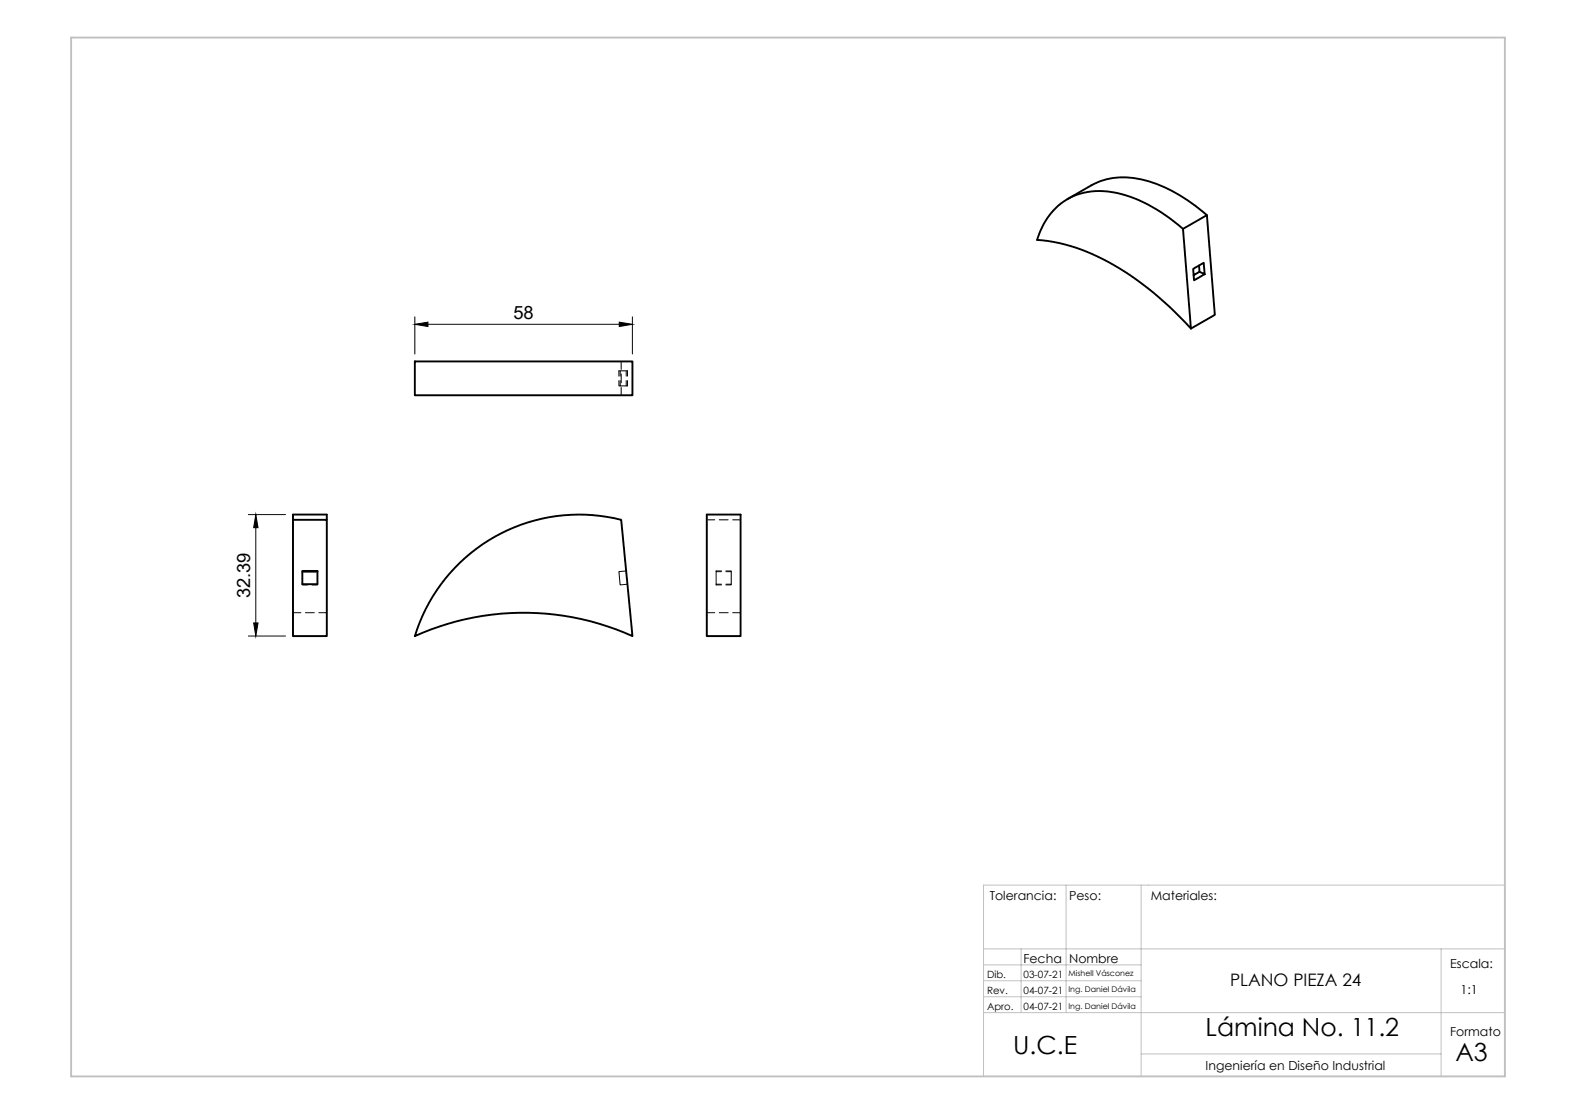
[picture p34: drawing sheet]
<svg xmlns="http://www.w3.org/2000/svg" width="420mm" height="297mm" viewBox="0 0 420 297" stroke-linecap="round" stroke-linejoin="round" font-family="sans-serif">
<defs><g id="words">
<g font-size="6.7">
<text x="270.1" y="281">U.C.E</text>
<text x="321.4" y="276.2">Lámina No. 11.2</text>
<text x="388" y="282.8">A3</text>
</g>
<g font-size="4.9">
<text x="136.9" y="84.9">58</text>
<text x="66.7" y="159.5" transform="rotate(-90 66.7 159.5)">32.39</text>
</g>
<text font-size="4.6" x="327.9" y="262.9">PLANO PIEZA 24</text>
<g font-size="3.3">
<text x="263.9" y="240">Tolerancia:</text>
<text x="285" y="240">Peso:</text>
<text x="306.8" y="240">Materiales:</text>
<text x="272.9" y="256.9">Fecha</text>
<text x="285" y="256.9">Nombre</text>
<text x="386.6" y="258.1">Escala:</text>
<text x="389.4" y="265.1">1:1</text>
<text x="386.6" y="276.2">Formato</text>
<text x="321.4" y="285.3">Ingeniería en Diseño Industrial</text>
</g>
<g font-size="2.7">
<text x="263.1" y="260.8">Dib.</text>
<text x="272.9" y="260.8">03-07-21</text>
<text x="263.1" y="265.1">Rev.</text>
<text x="263.1" y="269.3">Apro.</text>
<text x="272.9" y="265">04-07-21</text>
<text x="272.9" y="269.3">04-07-21</text>
</g>
<g font-size="2.1">
<text x="284.9" y="260.3">Mishell Vásconez</text>
<text x="284.9" y="264.6">Ing. Daniel Dávila</text>
<text x="284.9" y="268.9">Ing. Daniel Dávila</text>
</g>
</g></defs>
<!-- layer: Capa 1 -->
<path d="M262.2 236h139v51h-139zM284.2 236v34M304.2 236v51M262.2 253h139M262.2 257.3h42M272.2 253v17M384.2 253v34M262.2 270h139M262.2 261.5h42M262.2 265.8h42M304.2 281h80" fill="none" stroke="#c0c0c0" stroke-width=".27"/>
<path d="M19 10h382.2v277h-382.2z" fill="none" stroke="#c0c0c0" stroke-width=".5"/>
<g fill="none" stroke="#000" stroke-width=".27">
<path d="M110.6 86.5l3.5-.6v1.2zM110.6 84.5v9.9M114.1 86.5h51M165.1 85.9l3.5 .6-3.5 .6zM165.3 98.9h-.3v1.4M165.6 96.4v2.1M165.6 99.7v2.4M166.9 98.9v1.4M168.6 84.5v9.9M165 101.5v1.4h.3M165.3 101.5v1.4h2v-1.4M165.3 100.3v-1.4h2v1.4"/>
<path d="M165.6 103.3v2.1M166.9 101.5v1.4M66.2 137.2h9.9M68.2 137.2l.6 3.5h-1.2zM188.4 138.6h2.1M191.7 138.6h2.4M195.3 138.6h2.1M68.2 140.7v25.4M80.6 155.8v.2h1.4M84.6 155.8v.2h-1.4M166.9 152.2l-1.9 .2 .3 3.6 2-.2M190.9 155.8h1.4"/>
<path d="M190.9 152.4v3.6h1.4M192.3 152.2h-1.4v.2h1.4M193.5 152.4h1.4M193.5 152.2h1.4v3.8h-1.4M193.5 155.8h1.4M66.2 169.6h9.9M67.6 166.1h1.2l-.6 3.5zM78.1 163.4h2.1M81.4 163.4h2.4M85 163.4h2.1M188.4 163.4h2.1M191.7 163.4h2.4"/>
<path d="M195.3 163.4h2.1"/>
</g>
<path d="M291 49.4l-6.4 3.7M291 49.4a19.5 19.5 0 0 1 16-.8 43.8 43.8 0 0 1 14.8 8.8M315.4 61a38.7 38.7 0 0 0-20.1-9.9 16.7 16.7 0 0 0-18.4 11.8l-.4 1.1a51.8 51.8 0 0 1 26.5 10.6 94.9 94.9 0 0 1 14.5 13l6.4-3.6-2.1-26.6-6.4 3.6 2.1 26.6M319.7 70.8l.1 1.7M321.2 73.1l-.3-3-2.8 1.6 .2 3 2.9-1.6-1.4-.6-1.6 .9M110.6 96.4h58v9h-58zM78.1 138.6h9v31h-9zM78.1 138.6v-1.4h9v1.4M188.4 137.2h9v32.4h-9zM80.6 152.2h4v3.6h-4zM80.6 152.4h4M122.6 150a45.8 45.8 0 0 1 43-11.4l3 31a70.6 70.6 0 0 0-58 0 45.7 45.7 0 0 1 12-19.6z" fill="none" stroke="#000" stroke-width=".51"/>
<path d="M110.6 86.5l3.5-.6v1.2zM165.1 85.9l3.5 .6-3.5 .6zM68.2 137.2l.6 3.5h-1.2zM67.6 166.1h1.2l-.6 3.5z" fill="#000"/>
<use href="#words"/>
</svg>
